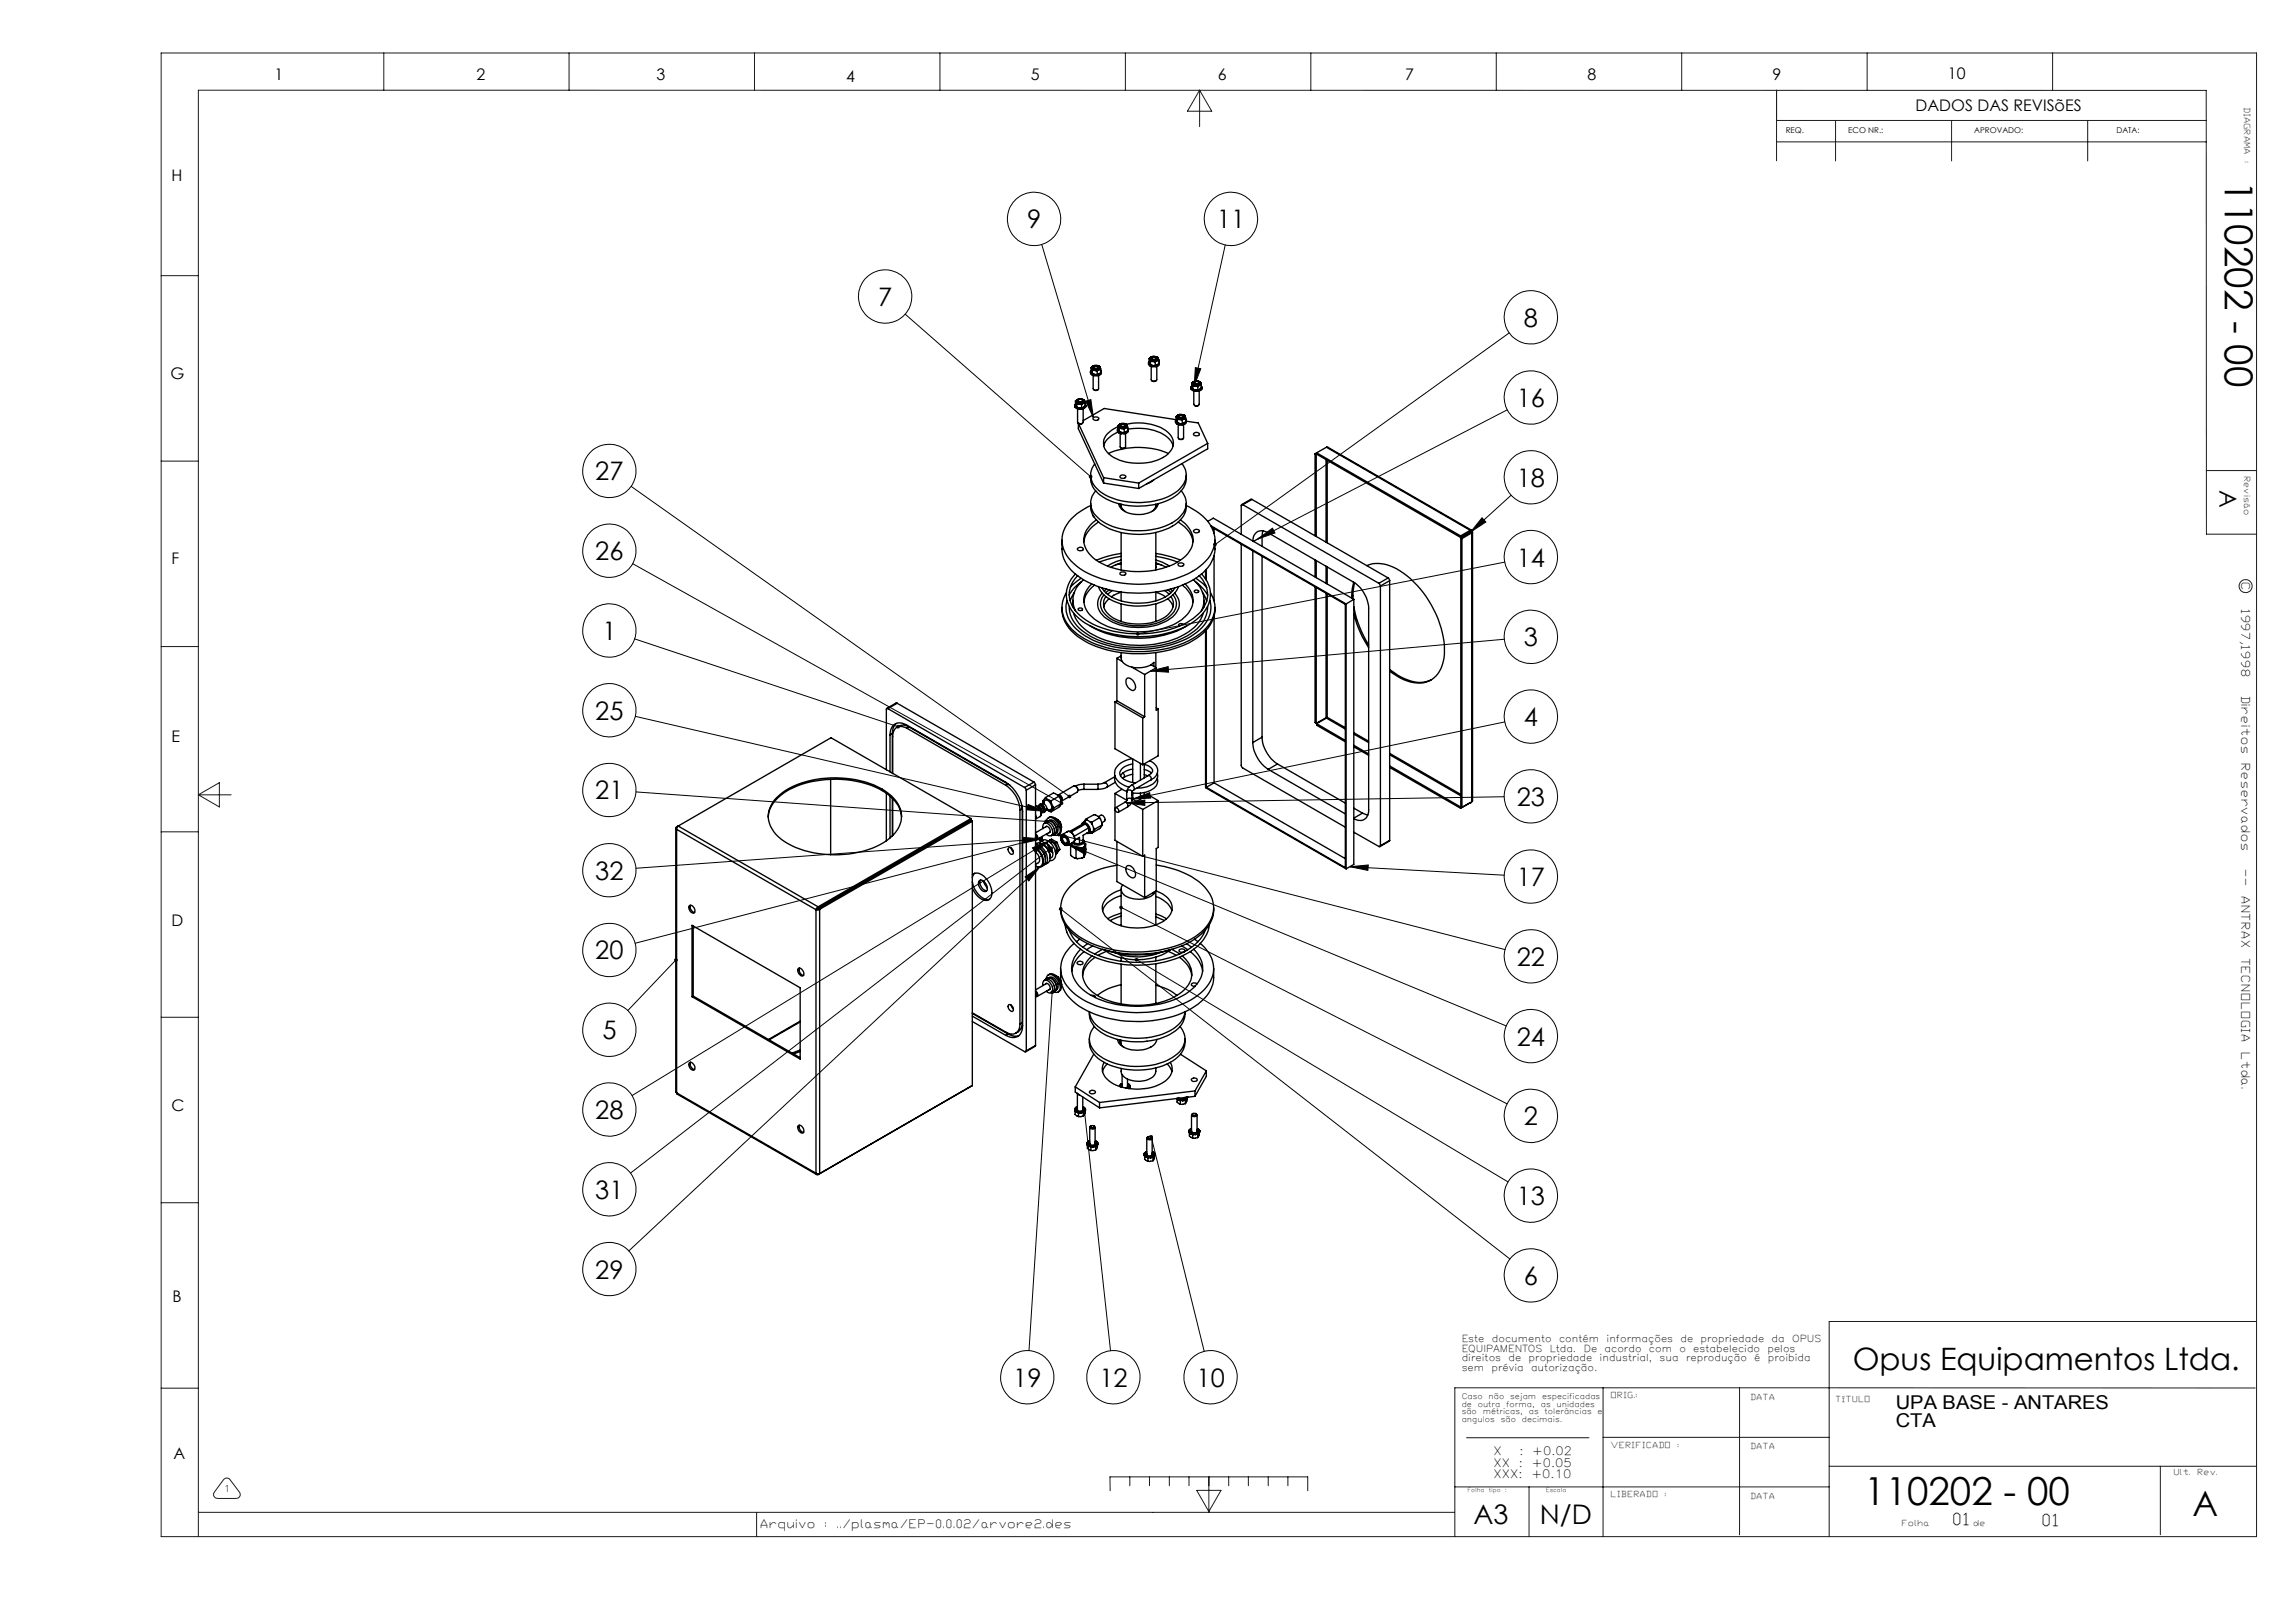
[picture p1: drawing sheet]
<svg xmlns="http://www.w3.org/2000/svg" width="420mm" height="297mm" viewBox="0 0 420 297" stroke-linecap="round" stroke-linejoin="round" font-family="sans-serif">
<defs><g id="words">
<g font-size="7.1">
<text x="407.2" y="33.2" transform="rotate(90 407.2 33.2)">110202 - 00</text>
<text x="341.2" y="275.3">110202 - 00</text>
</g>
<text font-size="6.3" x="401.3" y="277.4">A</text>
<text font-size="5.6" x="339.1" y="250.7">Opus Equipamentos Ltda.</text>
<g font-size="4.9">
<text x="269.7" y="278.9">A3</text>
<text x="281.8" y="278.9">N/D</text>
</g>
<g font-size="4.7">
<text x="188" y="41.8">9</text>
<text x="222.7" y="41.8">11</text>
<text x="160.7" y="56">7</text>
<text x="278.9" y="59.8">8</text>
<text x="277.6" y="74.5">16</text>
<text x="108.9" y="87.9">27</text>
<text x="277.6" y="89.1">18</text>
<text x="108.9" y="102.5">26</text>
<text x="277.6" y="103.7">14</text>
<text x="110.2" y="117.1">1</text>
<text x="278.9" y="118.3">3</text>
<text x="108.9" y="131.7">25</text>
<text x="278.9" y="132.9">4</text>
<text x="108.9" y="146.3">21</text>
<text x="277.6" y="147.5">23</text>
<text x="108.9" y="161">32</text>
<text x="277.6" y="162.1">17</text>
<text x="108.9" y="175.6">20</text>
<text x="277.6" y="176.7">22</text>
<text x="110.2" y="190.2">5</text>
<text x="277.6" y="191.3">24</text>
<text x="108.9" y="204.8">28</text>
<text x="278.9" y="205.9">2</text>
<text x="108.9" y="219.4">31</text>
<text x="277.6" y="220.5">13</text>
<text x="108.9" y="234">29</text>
<text x="278.9" y="235.1">6</text>
<text x="185.4" y="253.8">19</text>
<text x="201.2" y="253.8">12</text>
<text x="219" y="253.8">10</text>
</g>
<text font-size="4.4" x="406.2" y="89.7" transform="rotate(90 406.2 89.7)">A</text>
<g font-size="3.5">
<text x="346.9" y="257.8">UPA BASE - ANTARES</text>
<text x="346.9" y="261.1">CTA</text>
</g>
<g font-size="3">
<text x="357.6" y="279.1">01</text>
<text x="373.9" y="279.2">01</text>
</g>
<g font-size="2.9">
<text x="50.3" y="14.7">1</text>
<text x="87.2" y="14.6">2</text>
<text x="120.2" y="14.6">3</text>
<text x="154.8" y="15">4</text>
<text x="188.7" y="14.6">5</text>
<text x="222.9" y="14.6">6</text>
<text x="257.1" y="14.6">7</text>
<text x="290.5" y="14.6">8</text>
<text x="324.4" y="14.6">9</text>
<text x="356.5" y="14.4">10</text>
<text x="350.6" y="20.3">DADOS DAS REVISõES</text>
<text x="31.4" y="33.1">H</text>
<text x="31.2" y="69.4">G</text>
<text x="31.4" y="103.3">F</text>
<text x="31.4" y="135.8">E</text>
<text x="31.4" y="169.4">D</text>
<text x="31.4" y="203.4">C</text>
<text x="31.6" y="238.2">B</text>
<text x="31.7" y="267">A</text>
</g>
<g font-size="2.1">
<text x="410.2" y="106.7" transform="rotate(90 410.2 106.7)">C</text>
<text x="410.2" y="111.6" transform="rotate(90 410.2 111.6)">1997,1998</text>
<text x="410.2" y="127.5" transform="rotate(90 410.2 127.5)">Direitos</text>
<text x="410.2" y="139.9" transform="rotate(90 410.2 139.9)">Reservados</text>
<text x="410.2" y="159.3" transform="rotate(90 410.2 159.3)">--</text>
<text x="410.2" y="164.1" transform="rotate(90 410.2 164.1)">ANTRAX</text>
<text x="410.2" y="175.4" transform="rotate(90 410.2 175.4)">TECNOLOGIA</text>
<text x="410.2" y="192.7" transform="rotate(90 410.2 192.7)">Ltda.</text>
<text x="273.3" y="266.3">X</text>
<text x="273.3" y="268.4">XX</text>
<text x="278" y="268.4">:</text>
<text x="278.1" y="266.3">:</text>
<text x="280.3" y="268.4">+0.05</text>
<text x="280.4" y="266.3">+0.02</text>
<text x="273.3" y="270.5">XXX:</text>
<text x="280.3" y="270.5">+0.10</text>
<text x="139.3" y="279.7">Arquivo</text>
<text x="151.2" y="279.7">:</text>
<text x="153.3" y="279.7">../plasma/EP-0.0.02/arvore2.des</text>
</g>
<g font-size="1.8">
<text x="267.5" y="245.6">Este</text>
<text x="273" y="245.6">documento</text>
<text x="285.3" y="245.6">contém</text>
<text x="294" y="245.6">informações</text>
<text x="307.5" y="245.6">de</text>
<text x="311.2" y="245.6">propriedade</text>
<text x="324.2" y="245.6">da</text>
<text x="328" y="245.6">OPUS</text>
<text x="267.5" y="247.3">EQUIPAMENTOS</text>
<text x="267.5" y="249.1">direitos</text>
<text x="267.5" y="250.8">sem</text>
<text x="273" y="250.8">prévia</text>
<text x="276.1" y="249.1">de</text>
<text x="279.7" y="249.1">propriedade</text>
<text x="280.2" y="250.8">autorização.</text>
<text x="283.6" y="247.3">Ltda.</text>
<text x="289.8" y="247.3">De</text>
<text x="292.7" y="249.1">industrial,</text>
<text x="293.6" y="247.3">acordo</text>
<text x="301.8" y="247.3">com</text>
<text x="303.7" y="249.1">sua</text>
<text x="307.4" y="247.3">o</text>
<text x="308.5" y="249.1">reprodução</text>
<text x="309.9" y="247.3">estabelecido</text>
<text x="321" y="249.1">é</text>
<text x="323.5" y="247.3">pelos</text>
<text x="323.5" y="249.1">proibida</text>
</g>
<text font-size="1.7" x="40.9" y="273">1</text>
<g font-size="1.5">
<text x="410.7" y="19.7" transform="rotate(90 410.7 19.7)">DIAGRAMA</text>
<text x="326.8" y="24.4">REQ.</text>
<text x="338.3" y="24.4">ECO NR.:</text>
<text x="361.3" y="24.4">APROVADO:</text>
<text x="387.3" y="24.4">DATA:</text>
<text x="410.7" y="29.6" transform="rotate(90 410.7 29.6)">:</text>
<text x="410.7" y="87.3" transform="rotate(90 410.7 87.3)">Revisão</text>
<text x="294.9" y="255.8">ORIG.:</text>
<text x="320.4" y="256.1">DATA</text>
<text x="336" y="256.6">TÍTULO</text>
<text x="294.9" y="265">VERIFICADO</text>
<text x="307.1" y="265">:</text>
<text x="320.4" y="265.2">DATA</text>
<text x="397.9" y="270">Ult.</text>
<text x="402.3" y="270">Rev.</text>
<text x="294.9" y="274">LIBERADO</text>
<text x="304.8" y="274">:</text>
<text x="320.4" y="274.2">DATA</text>
<text x="348.2" y="279.2">Folha</text>
<text x="361.3" y="279.2">de</text>
</g>
<g font-size="1.4">
<text x="267.5" y="256">Caso</text>
<text x="267.5" y="257.4">de</text>
<text x="270.4" y="257.4">outra</text>
<text x="272.4" y="256">não</text>
<text x="275.7" y="257.4">forma,</text>
<text x="276.4" y="256">sejam</text>
<text x="282" y="257.4">as</text>
<text x="282.2" y="256">especificadas</text>
<text x="284.9" y="257.4">unidades</text>
<text x="267.5" y="258.8">são</text>
<text x="267.5" y="260.2">angulos</text>
<text x="271.4" y="258.8">métricas,</text>
<text x="274.7" y="260.2">são</text>
<text x="278.5" y="260.2">decimais.</text>
<text x="279.8" y="258.8">as</text>
<text x="282.7" y="258.8">tolerâncias</text>
<text x="292.4" y="258.8">e</text>
</g>
<g font-size="1">
<text x="268.6" y="273.1">Folha</text>
<text x="272.5" y="273.1">tipo</text>
<text x="275.4" y="273.1">:</text>
<text x="282.9" y="273.1">Escala</text>
</g>
</g></defs>
<g fill="none" stroke="#000" stroke-width=".18">
<path d="M165.7 57.5l33.9 29.7M190.6 44.7l9.5 31.7M224.2 44.8l-5.7 25.8M198.7 73.4l.9-.3 .5 3.3zM218.8 67.3l.9 .2-1.2 3.1zM275.8 75l-45.6 23.6M276.2 60.9l-53.8 38.8M115.5 89l80.2 56.8M230.2 98.6l2.7-1.9 .4 .8zM271.2 94.8l.7 .7-2.8 1.9zM276.5 90.6l-7.4 6.8M115.8 103.1l78.5 43.9"/>
<path d="M116.1 116.9l48.3 16.1M275.3 117l-64.8 5.8M275.4 102.9l-67.2 13.1M116.3 131.1l74.9 17.3M210.5 122.8l3.3-.8 .1 1zM275.4 132.1l-68.1 14.1M116.4 144.9l75.1 5.4M187.3 153.2l3.3 .3-3.2 .8zM188.1 147.2l3.1 1.2-3.3-.2zM188.9 155.1l3.2-1.3-2.6 2.2zM189.5 153.6l-73.3 19M190.4 158.6l-75.3 70.3"/>
<path d="M190.6 153.5l-74.2 5.4M192.1 153.8l-76.4 46.7M192.4 155.2l-77 59.5M193.7 152.7l81.7 21.1M195.6 154.5l3.2 .9-.4 .9zM195.6 154.5l80.1 33.2M206.2 146.9l3.3-.5v1zM207.3 146.2l3.1-1.1 .2 .9zM247.1 158.6l3.3-.3-.1 1zM247.1 158.6l28.2 1.6M275.3 145.8l-69.1 1.1M123.7 175.7l-8.8 9.2"/>
<path d="M187.6 160.5l2.8-1.9-2.1 2.6zM194.1 166.3l82.2 64.1M205.2 166l70.6 36M208 175.6l68 40.7M192.5 181.6l-4.2 65.6M198.4 203.1l4.8 44.1M210.7 208l9.7 39.3"/>
<circle cx="162" cy="54.3" r="4.9"/>
<circle cx="189.2" cy="40.1" r="4.9"/>
<circle cx="225.3" cy="40.1" r="4.9"/>
<circle cx="280.1" cy="58.1" r="4.9"/>
<circle cx="280.1" cy="72.7" r="4.9"/>
<circle cx="111.5" cy="86.2" r="4.9"/>
<circle cx="280.1" cy="87.3" r="4.9"/>
<circle cx="111.5" cy="100.8" r="4.9"/>
<circle cx="111.5" cy="115.4" r="4.9"/>
<circle cx="280.2" cy="116.5" r="4.9"/>
<circle cx="280.2" cy="101.9" r="4.9"/>
<circle cx="111.5" cy="130" r="4.9"/>
<circle cx="280.2" cy="131.1" r="4.9"/>
<circle cx="111.5" cy="144.6" r="4.9"/>
<circle cx="111.5" cy="159.2" r="4.9"/>
<circle cx="280.1" cy="145.7" r="4.9"/>
<circle cx="111.5" cy="173.8" r="4.9"/>
<circle cx="280.1" cy="160.4" r="4.9"/>
<circle cx="280.1" cy="175" r="4.9"/>
<circle cx="111.5" cy="188.4" r="4.9"/>
<circle cx="280.2" cy="189.6" r="4.9"/>
<circle cx="111.5" cy="203.1" r="4.9"/>
<circle cx="111.5" cy="217.6" r="4.9"/>
<circle cx="280.2" cy="204.2" r="4.9"/>
<circle cx="280.2" cy="218.8" r="4.9"/>
<circle cx="111.5" cy="232.2" r="4.9"/>
<circle cx="280.1" cy="233.4" r="4.9"/>
<circle cx="188" cy="252" r="4.9"/>
<circle cx="203.8" cy="252" r="4.9"/>
<circle cx="221.6" cy="252" r="4.9"/>
</g>
<g fill="none" stroke="#191924" stroke-width=".18">
<path d="M29.5 9.7h383.5v271.5h-383.5zM70.2 9.7v6.8M104.1 9.7v6.8M138.1 9.7v6.8M172 9.7v6.8M206 9.7v6.8M219.5 16.5v6.7M219.5 16.5l2.3 3.9h-4.5zM239.9 9.7v6.8M273.8 9.7v6.8M307.8 9.7v6.8M325.1 16.5v12.9"/>
<path d="M341.7 9.7v6.8M375.6 9.7v6.8M325.1 22h78.7M325.1 26h78.7M335.9 22v7.5M357.2 22v7.5M382.1 22v7.5M29.5 50.4h6.8M29.5 84.4h6.8M403.8 86.1h9.2M413 97.8h-9.2v-81.3h-367.5v264.6M29.5 118.3h6.8"/>
<path d="M29.5 152.2h6.8M36.3 145.4h6M36.3 145.4l3.8-2.2v4.5zM29.5 186.2h6.8M29.5 220.1h6.8M29.5 254h6.8M293.4 254v27.2M318.3 254v26.9M412.7 254h-146.5v27.2M413 241.8h-78.2v39.3M36.3 276.8h229.9M40.9 270.8a.74 .74 0 0 1 1.2 0l1.7 2.2a.72 .72 0 0 1 .1 .8 .72 .72 0 0 1-.6 .4h-3.5a.73 .73 0 0 1-.6-1.2z"/>
<path d="M138.5 276.8v4.4M203.2 272.8l-.1-2.5h36.2v2.5M206.8 270.3v1.6M210.4 270.3v1.6M214 270.3v1.6M217.6 270.3v1.6M219 272.7h4.4l-2.2 3.9zM221.2 270.3v6.4M224.9 270.3v1.6M228.5 270.3v1.6M232.1 270.3v1.6M235.7 270.3v1.6"/>
<path d="M266.2 272.1h68.6M268.4 263.1h22.4M279.8 272.1v9M293.4 263h41.4M334.8 268.3h78.2M395.4 268.3v12.5"/>
<circle cx="411" cy="107.2" r="1.19"/>
</g>
<path d="M199.4 87a.35 .35 0 0 0 0 .5 .35 .35 0 0 0 .4 0l-.2-.3 .2 .3a.35 .35 0 0 0 0-.5 .35 .35 0 0 0-.4 0zM198.7 73.4l.9-.3 .5 3.3zM218.8 67.3l.9 .2-1.2 3.1zM222.1 99.4v.4l.3-.1-.3 .1a.34 .34 0 0 0 .5 .1 .34 .34 0 0 0 0-.5 .34 .34 0 0 0-.5 0zM230.2 98.6l2.7-1.9 .4 .8zM271.2 94.8l.7 .7-2.8 1.9zM208 115.7l-.1 .4 .3-.1-.3 .1a.34 .34 0 0 0 .4 .2 .34 .34 0 0 0 .2-.5 .34 .34 0 0 0-.5-.1zM210.5 122.8l3.3-.8 .1 1zM207.3 146.2l3.1-1.1 .2 .9zM206.2 146.9l3.3-.5v1zM247.1 158.6l3.3-.3-.1 1zM193.5 152.5l-.1 .1 .3 .1-.3-.1a.34 .34 0 0 0 .4 .5 .34 .34 0 0 0 .3-.5 .34 .34 0 0 0-.6-.1zM195.6 154.5l3.2 .9-.4 .9zM204.9 165.8l.3 .2-.3-.1a.35 .35 0 0 0 .3 .5 .35 .35 0 0 0 .3-.6 .35 .35 0 0 0-.6 0zM207.7 175.4a.34 .34 0 0 0 .1 .6 .34 .34 0 0 0 .5-.4 .34 .34 0 0 0-.5-.3l-.1 .1 .3 .2zM193.9 166.1a.34 .34 0 0 0 .2 .6 .34 .34 0 0 0 .4-.5 .34 .34 0 0 0-.6-.2v.1l.2 .2zM210.4 207.8a.34 .34 0 0 0 .1 .5 .34 .34 0 0 0 .5-.2 .34 .34 0 0 0-.4-.4l.1 .3-.1-.3zM198.2 202.8a.34 .34 0 0 0 0 .6 .34 .34 0 0 0 .5-.2 .34 .34 0 0 0-.3-.5v.4v-.4zM192.3 181.4a.34 .34 0 0 0 .1 .5 .34 .34 0 0 0 .5-.3 .34 .34 0 0 0-.3-.4l-.1 .4 .1-.4zM187.6 160.5l2.8-1.9-2.1 2.6zM192.1 155a.33 .33 0 0 0 0 .5 .33 .33 0 0 0 .5 0 .33 .33 0 0 0 0-.5l-.2 .2 .2-.2-.3-.1zM188.9 155.1l3.2-1.3-2.6 2.2zM123.5 175.4a.35 .35 0 0 0 0 .5 .35 .35 0 0 0 .5 0 .35 .35 0 0 0-.1-.5l-.2 .3 .2-.3-.2-.1zM189.3 153.3a.33 .33 0 0 0 .1 .6 .33 .33 0 0 0 .4-.4l-.3 .1 .3-.1a.32 .32 0 0 0-.5-.2zM187.3 153.2l3.3 .3-3.2 .8zM191.2 150a.35 .35 0 0 0 .1 .6 .35 .35 0 0 0 .5-.2l-.3-.1 .3 .1a.35 .35 0 0 0-.2-.4 .35 .35 0 0 0-.4 0zM188.1 147.2l3.1 1.2-3.3-.2zM164.1 132.7a.35 .35 0 0 0 .1 .6 .35 .35 0 0 0 .5-.2l-.3-.1 .3 .1a.35 .35 0 0 0-.2-.4 .35 .35 0 0 0-.4 0zM194.1 146.7a.34 .34 0 0 0-.1 .6 .34 .34 0 0 0 .6-.2l-.3-.1 .3 .1a.33 .33 0 0 0-.1-.4 .33 .33 0 0 0-.4 0zM195.5 145.5a.34 .34 0 0 0 0 .5 .34 .34 0 0 0 .5-.1l-.3-.1 .3 .1a.34 .34 0 0 0-.1-.4 .34 .34 0 0 0-.4 0z" fill="#000"/>
<g fill="none" stroke="#000" stroke-width=".25">
<path d="M196.7 74.3l.1 .1M196.7 74.3l.1 .2M196.7 74.2h.1M196.7 74.2l.2 .1M196.8 74.4v.1M196.8 74l-.1 .2M196.8 73.4l.2 .2M196.8 74l.3 .5M196.8 73.4v.6M196.9 74.3h-.2M197 74.6l.1 .1M197 74.6l.1 .2"/>
<path d="M197 73.6l.1 .2 .4 .1M197 73.6l.1 .3M197 74.4h-.2M197 74.5h-.2M197.1 74.5l.8 .2M197.1 74.5l-.1 .1M197.1 73.9h.4M197.1 73.9v.6M197.1 74.7v.1M197.1 73.1l-.2 .3 .1 .2M197.1 73.1l-.3 .3M197.2 73.3a.52 .52 0 0 0 .5 .5 .52 .52 0 0 0 .5-.5"/>
<path d="M197.2 74.7v2.6l.3 .2h.6M197.2 74.6h.2l-.1 .2M197.2 74.7h.2M197.2 73.2a.55 .55 0 0 1 .6-.2 .55 .55 0 0 1 .4 .4 .52 .52 0 0 1-.6 .3 .52 .52 0 0 1-.4-.5zM197.2 74.6l-.1 .1M197.2 74.6v.1M197.2 74.7l-.1 .1M197.3 74.8h.3M197.3 74.8l.3 .1M197.3 77.5l.4 .1 .4-.1M197.3 77.5h.1M197.3 77.5v1l4.7 9.9"/>
<path d="M197.3 77.5l4.7 9.9M197.4 73.1h.3l.4 .1a.37 .37 0 0 1-.4 .4 .37 .37 0 0 1-.4-.4zM197.5 73.9l.4 .1M197.6 74.8v.1M197.6 74.7v.1M197.6 74.8h.2M197.8 74.7l-.2 .1M197.8 74.7l.1 .1M197.8 74.7v.1M197.8 74.8l.1 .1M197.9 74.8v.1M197.9 73l-.8 .1"/>
<path d="M197.9 73l.4 .1 .2 .2M197.9 73l.5 .2 .1 .1M197.9 74v.7M198 74.6l.1 .2M198.1 74.8h-.2M198.1 74.8l-.2 .1M198.2 74.7h-.2M198.2 74.7v-.1l.1 .1M198.2 74.7l.1 .1M198.2 74.7v2.6l-.1 .2M198.3 73.8l-.8 .1M198.3 73.8l-.4 .2"/>
<path d="M198.3 74.7v.1M198.3 74.5l.2 .1M198.4 74.5h.2M198.5 74.6l-.2 .1M198.5 74.6l-.2 .2M198.5 73.3v.2l-.2 .3M198.5 74.4h.1M198.5 73.3l.1 .4M198.6 74l.1 .2M198.6 73.7l-.3 .1M198.6 74.3l-.7 .4M198.6 74.3h.1"/>
<path d="M198.6 74.2h.1M198.6 73.7v.6M198.6 74.4v.1M198.7 74.3l-.1 .1M198.7 74.3l-.1 .2M198.7 74.2l-.1 .1M199.6 68.2v.1M199.6 68.2v.2M199.6 68h.1M199.6 68l.1 .1M199.6 68.3v.1M199.6 68.3h.2"/>
<path d="M199.7 67.9l-.1 .1M199.7 67.3l.1 .1M199.7 67.9l.2 .5M199.7 67.3v.6M199.8 68.5h.1M199.8 68.5l.1 .1M199.8 67.4l.5 .4M199.8 67.4l.1 .4M199.8 68.2h-.2M199.8 68.4h-.2M199.9 68.4l-.1 .1M199.9 68.4l.9 .2"/>
<path d="M199.9 67.8v.6M199.9 68.5v.1M199.9 67.8h.4M200 67l-.2 .2v.2M200 67l-.3 .3M200.1 67.2a.5 .5 0 0 0 .5 .4 .5 .5 0 0 0 .4-.4M200.1 68.5v2.8l.5 .1 .3-.1M200.1 68.5h.2l-.1 .1M200.1 68.5l.1 .1M200.1 67.1a.51 .51 0 0 1 .5-.2 .51 .51 0 0 1 .4 .4 .5 .5 0 0 1-.5 .2 .5 .5 0 0 1-.4-.4zM200.1 76.4a.55 .55 0 0 1 .6-.1 .55 .55 0 0 1 .3 .4 .59 .59 0 0 1-1-.2zM200.1 68.5h-.2"/>
<path d="M200.1 68.5h.1M200.1 68.5l-.2 .1M200.2 67.1a.42 .42 0 0 1 .4-.2 .42 .42 0 0 1 .3 .4 .46 .46 0 0 1-.7-.2zM200.2 68.6l.2 .1M200.2 68.6l.2 .2M200.2 71.3l.4 .2 .3-.2M200.3 67.8l.5 .1M200.4 68.7v.1M200.4 68.6h.3M200.4 68.6v.1M200.4 68.6v.2M200.7 68.5l-.3 .1"/>
<path d="M200.7 68.5v.1M200.7 68.5v.2M200.7 68.6v.2M200.7 68.7v.1M200.8 66.9l-.8 .1M200.8 66.9l.5 .3M200.8 66.9l.4 .1 .1 .2M200.8 67.9v.7M200.8 68.5l.1 .1M200.9 68.6h.3M200.9 68.6l-.2 .1M200.9 68.6l-.2 .2"/>
<path d="M201.1 67.7l-.8 .1M201.1 67.7l-.3 .2M201.2 68.4l.1 .1M201.2 68.5h-.2v2.6l-.1 .2M201.2 68.5v.1M201.2 68.4h.3M201.3 68.5h-.1M201.3 68.5l-.1 .1M201.3 67.2l.1 .2-.3 .3M201.3 68.3h.2M201.3 67.2l.1 .3M201.4 67.9l.1 .1"/>
<path d="M201.4 67.5l-.3 .2M201.4 68.2l-.6 .4M201.4 68.2h.1M201.4 68h.1M201.4 67.5v.7M201.5 68.3v.1M201.5 68.2v.1M201.5 68.2v.2M201.5 68l-.1 .1M204.5 78.8v.1M204.5 78.8v.2M204.5 78.8h.2"/>
<path d="M204.5 78.6l.1 .1M204.5 78.6l.2 .1M204.5 79h.3a4.4 4.4 0 0 0-2.8 2.6M204.5 78.9h.3M204.5 78.9v.1M204.6 78.5l-.1 .1M204.6 77.9l.1 .2M204.6 78.5l.2 .6M204.6 77.9v.6M204.7 79.1l.2 .1M204.7 79.1l.2 .2M204.7 78.1l.6 .3"/>
<path d="M204.7 78.1l.1 .3M204.8 79.1l.9 .1M204.8 79l-.1 .1M204.8 78.4h.5M204.8 78.4v.7M204.9 79.2v.1M204.9 77.6l-.2 .3v.2M204.9 77.6l-.3 .3M205 77.9a.51 .51 0 0 0 .5 .3 .51 .51 0 0 0 .5-.3M205 79.1h.2l-.1 .2M205 77.7a.52 .52 0 0 1 .6-.2 .52 .52 0 0 1 .4 .5 .52 .52 0 0 1-.6 .1 .52 .52 0 0 1-.4-.4zM205 79.1v2.7l.3 .2 .5-.1"/>
<path d="M205 79.1l-.1 .1M205.1 77.7a.43 .43 0 0 1 .5-.2 .43 .43 0 0 1 .3 .4 .43 .43 0 0 1-.5 .2 .43 .43 0 0 1-.3-.4zM205.1 79.3h.2M205.1 79.3l.2 .1M205.2 79.2l-.3 .1M205.3 78.4l.4 .1M205.3 79.3v.1M205.4 79.2h.2M205.4 79.2l-.1 .1M205.4 79.2l-.1 .2M205.6 79.2h-.2M205.6 79.2l.1 .1"/>
<path d="M205.6 79.2h.1M205.6 79.2l.1 .2M205.7 79.3v.1M205.7 77.5l-.8 .1M205.7 77.5l.6 .4M205.7 77.5l.4 .1M205.7 78.5v.7M205.8 79.1v.2M205.8 79.2l.3 .1M205.8 79.3h-.1M205.8 79.3l-.1 .1M206.1 78.3l-.8 .1"/>
<path d="M206.1 78.3l-.4 .2M206.1 79l.2 .1M206.1 77.6l.2 .3M206.1 79.2l-.1-.1v2.7l-.2 .1M206.1 77.6a8.8 8.8 0 0 1 7.9 1.8 2.43 2.43 0 0 1-.3 3.7 9.5 9.5 0 0 1-10.7 0 2.56 2.56 0 0 1 .4-4.3l1.2-.7M206.1 79.2v.1M206.2 79h.2M206.3 79.1l-.2 .1M206.3 79.1l-.2 .2M206.3 77.9v.2l-.2 .2M206.3 78.9h.1M206.3 77.9l.1 .3"/>
<path d="M206.4 78.5l.1 .1M206.4 78.2l-.3 .1M206.4 78.8l-.7 .4M206.4 78.8h.1M206.4 78.6h.1M206.4 78.2v.6M206.4 78.9v.1M206.4 78.6a8.7 8.7 0 0 1 7.6 1.8l.7 1.2M206.5 78.8l-.1 .1M206.5 78.8l-.1 .2M206.5 78.6l-.1 .1M210.2 66.6l.1 .1"/>
<path d="M210.2 66.4h.1M210.2 66.4l.2 .1M210.3 66.2l-.1 .2M210.3 66.2h.1M210.3 66.7h.1M210.3 65.6l.1 .2M210.3 66.2l.2 .6M210.3 65.6v.6M210.4 66.8l.1 .1M210.4 66.8l.1 .2M210.4 65.8l.6 .3M210.4 65.8l.1 .3"/>
<path d="M210.4 66.5l-.2 .1M210.4 66.6l-.1 .1M210.5 66.7h-.2M210.5 66.8l.9 .1M210.5 66.8h-.1M210.5 66.1v.7M210.5 66.9v.1M210.5 66.1h.5M210.6 65.4l-.2 .2v.2M210.6 65.4l-.3 .2M210.7 65.6a.53 .53 0 0 0 .5 .4 .53 .53 0 0 0 .5-.4M210.7 66.9v2.6l.1 .2h.7"/>
<path d="M210.7 66.8l.2 .1-.1 .1M210.7 66.9l.2 .1M210.7 65.5a.49 .49 0 0 1 .6-.3 .49 .49 0 0 1 .3 .5 .52 .52 0 0 1-.5 .2 .52 .52 0 0 1-.4-.4zM210.7 66.8l-.2 .1M210.7 66.8v.1M210.7 66.9l-.2 .1M210.8 67h.2M210.8 67v.1h.2M210.8 65.4a.4 .4 0 0 1 .5-.1 .4 .4 0 0 1 .3 .3 .4 .4 0 0 1-.5 .2 .4 .4 0 0 1-.3-.4zM210.8 69.7l.3 .1 .4-.1M211 66.1l.4 .1M211 67v.1"/>
<path d="M211.1 66.9l-.1 .1M211.1 67h.2M211.1 67l-.1 .1M211.3 66.9l-.2 .1M211.3 66.9v.1M211.3 67v.1M211.4 65.3l-.8 .1M211.4 65.3l.5 .3M211.4 65.3l.4 .1 .1 .2M211.4 65.3l-.4-.1-.4 .2M211.4 66.2v.7M211.5 66.9v.1"/>
<path d="M211.5 67h-.2M211.5 67l-.2 .1M211.7 66.9l-.2 .1M211.7 66.9h.1M211.7 66.9l.1 .1M211.7 66.9v2.6l-.2 .2M211.7 66l-.7 .1M211.7 66l-.3 .2M211.8 66.7l.1 .1M211.8 66.9v.1M211.9 66.8l-.1 .1M211.9 66.8l-.1 .2"/>
<path d="M211.9 65.6l.1 .2-.3 .2M211.9 66.6l.2 .1M211.9 65.6l.2 .3M212.1 65.9l-.4 .1M212.1 66.5l-.7 .4M212.1 66.5l.1 .1M212.1 66.2h.1M212.1 65.9v.6M212.1 66.2l.1 .2M212.1 66.7l-.3 .1M212.1 66.7h.1M212.2 66.6l-.1 .1"/>
<path d="M212.2 66.4h-.1M212.2 66.4l-.1 .1M215.1 77.2l.1 .1M215.1 77.2l.1 .2M215.1 77h.2M215.1 77l.2 .1M215.2 77.3v.1M215.2 76.9l-.1 .1M215.2 76.2l.1 .2M215.2 76.9l.3 .5M215.2 76.2v.7M215.2 76.8l-13.1-2-3.9 2.2"/>
<path d="M215.3 77.4l.2 .1M215.3 77.4l.2 .2M215.3 76.4l.6 .4M215.3 76.4l.2 .4M215.3 77.1l-.2 .1M215.4 77.3h-.2M215.4 77.3l-.2 .1M215.4 77.4h-.1M215.5 77.4l.9 .1M215.5 76.8v.6M215.5 77.5v.1M215.5 76.8h.4"/>
<path d="M215.5 76l-.2 .2v.2M215.5 76l-.3 .2M215.6 76.2a.5 .5 0 0 0 .5 .4 .5 .5 0 0 0 .5-.4M215.6 77.5v2.6l.3 .3 .6-.1M215.7 77.4l.1 .1v.1M215.7 77.5l.1 .1M215.7 76.1a.49 .49 0 0 1 .5-.2 .49 .49 0 0 1 .4 .4 .52 .52 0 0 1-.6 .2 .52 .52 0 0 1-.3-.4zM215.7 77.4l-.2 .1M215.7 77.4v.1M215.7 77.5l-.2 .1M215.7 76.1a.44 .44 0 0 1 .5-.2 .44 .44 0 0 1 .3 .3 .43 .43 0 0 1-.4 .2 .43 .43 0 0 1-.4-.3zM215.8 77.6l.2 .1"/>
<path d="M215.9 76.8l.5 .1M216 77.5h.2M216 77.5v.1h-.2M216 77.5v.2M216.2 77.6h-.2v.1M216.2 77.5l.1 .1M216.2 77.5v.1M216.2 77.6l.1 .1M216.3 77.6v.1M216.3 75.9l-.8 .1M216.3 75.9l.6 .3M216.3 75.9l.5 .1 .1 .2"/>
<path d="M216.3 75.9l-.4-.1-.4 .2M216.4 76.9v.6M216.4 77.5l.1 .1M216.4 77.6h.3M216.5 77.6h-.2M216.5 77.6l-.2 .1M216.7 76.7l-.8 .1M216.7 76.7l-.3 .2M216.7 77.4h.2M216.7 77.5l-.1-.1v2.7l-.1 .2M216.7 77.5v.1M216.9 77.4l-.2 .1"/>
<path d="M216.9 77.4l-.2 .2M216.9 76.2v.2l-.2 .3M216.9 77.3h.2M216.9 76.2l.1 .3M217 76.9l.1 .1M217 76.5l-.3 .2M217 77.1l-.6 .4M217 77.1l.1 .1M217 77.1h.1M217 76.5v.6M217.1 77.4h-.3M217.1 77.3v.1"/>
<path d="M217.1 77.2v.1M217.1 77.2v.2M217.1 77v.1M217.1 77h-.1M217.1 77.1l2.2 .3 1.7 3.7M218 71v.2M218 70.9h.1M218 70.9l.2 .1M218 71.2h.1M218.1 70.8l-.1 .1M218.1 70.1l.1 .2M218.1 70.8l.2 .5"/>
<path d="M218.1 70.1v.7M218.2 71h-.2M218.2 71.3l.1 .1M218.2 71.3l.1 .2M218.2 70.3l.6 .3M218.2 70.3l.1 .3M218.2 71.1l-.2 .1M218.3 71.2h-.3M218.3 71.3l.9 .1M218.3 71.3h-.1M218.3 70.6h.5M218.3 70.6v.7"/>
<path d="M218.3 71.4v.1M218.4 69.8l-.2 .3v.2M218.4 69.8l-.3 .3M218.5 70.1a.5 .5 0 0 0 .5 .4 .5 .5 0 0 0 .5-.4M218.5 71.4v2.6l.3 .3 .5-.1M218.5 71.3l.2 .1-.1 .1M218.5 71.4h.2M218.5 79.3l.5-.2 .5 .2a.55 .55 0 0 1-.5 .5 .55 .55 0 0 1-.6-.4zM218.5 71.3l-.2 .1M218.5 71.3v.1M218.5 71.4l-.2 .1M218.6 69.9a.46 .46 0 0 1 .8 .2 .42 .42 0 0 1-.5 .2 .42 .42 0 0 1-.3-.4z"/>
<path d="M218.6 71.5h.2M218.6 71.5l.2 .1M218.6 69.8h.5l.3 .2a.47 .47 0 0 1-.4 .3 .47 .47 0 0 1-.5-.3zM218.6 74.2l.2 .1 .5-.1M218.8 70.6l.4 .2M218.8 71.5v.1M218.9 71.4h.2M218.9 71.5h.2M218.9 71.4v.1M218.9 71.4l-.1 .1M218.9 71.5l-.1 .1M219.1 71.4v.1"/>
<path d="M219.1 71.5v.1M219.1 71.5h.2M219.2 69.7l-.8 .1M219.2 69.7l.5 .4M219.2 69.7l.4 .1 .1 .3M219.2 70.8v.6M219.3 71.4v.1M219.3 71.5l-.2 .1M219.4 71.4h-.1M219.4 71.4v-.1l.2 .1M219.4 71.4l.2 .1M219.5 71.4v2.6l-.2 .2"/>
<path d="M219.5 70.5l-.7 .1M219.5 70.5l-.3 .3M219.6 71.2l.1 .1M219.6 71.4v.1M219.7 71.3l-.1 .1M219.7 71.3l-.1 .2M219.7 70.1v.2l-.2 .2M219.7 71.1l.2 .1M219.7 70.1l.2 .3M219.9 70.8l.1 .1M219.9 70.4l-.4 .1M219.9 70.4v.6l-.7 .4"/>
<path d="M219.9 71h.1M219.9 70.9h.1M219.9 71.2l-.3 .1M219.9 71.2h.1M220 71l-.1 .2M220 70.9h-.1M194.3 98.8a6.7 6.7 0 0 0 3.5 7 21.5 21.5 0 0 0 16.4 2 12.6 12.6 0 0 0 7.3-4.5l.5-1.1a6.8 6.8 0 0 0 .4-3.4M199.6 92.5a8.8 8.8 0 0 0-5.1 5.2 5.8 5.8 0 0 0 2.6 6 19.6 19.6 0 0 0 13.2 3.1 17.1 17.1 0 0 0 9.8-3.6 5.4 5.4 0 0 0 0-8.7l-1.2-.9-1.8-1.1M199.6 92.1a4 4 0 0 0 2.3 4 13.4 13.4 0 0 0 13.2-.1 4.1 4.1 0 0 0 2-3.9M199.6 86.9a4 4 0 0 0 2.3 4.1 13.3 13.3 0 0 0 13.2-.2 4 4 0 0 0 2-3.9M200 94.3l.2 .3M200.5 89.8a3.3 3.3 0 0 0 .4 5 11.6 11.6 0 0 0 8.8 2.3 9.2 9.2 0 0 0 6.9-3.3 3.2 3.2 0 0 0-.4-4"/>
<path d="M200.7 95.1a4.3 4.3 0 0 0-2.2 4.8 6.8 6.8 0 0 0 4.6 3.8 15.9 15.9 0 0 0 12.3-.8 4.7 4.7 0 0 0 2.9-4.9l-.7-1.3-.7-.9-.9-.7M201 95.5a5.1 5.1 0 0 0-2.6 3.7M202 87.4l6.4 1M202 87.4v1M202 88.4l6.4 1M202.8 83a13.9 13.9 0 0 1 11 0M204.8 92.2a2.84 2.84 0 0 0 2.8 1.9 4.2 4.2 0 0 0 4.2-1.5l.1-.4M205 87.1a.53 .53 0 0 1 .6-.2 .53 .53 0 0 1 .4 .4 .6 .6 0 0 1-1-.1zM205.1 81.9l.4 .2 .3-.2M205.1 92.3l.1 .6 .8 .7M205.2 92.3v.3M205.2 97.4v6.9"/>
<path d="M205.2 92.5l-.1 .1M208.4 88.4v1M211.2 87.8l-1.3 .7M211.5 92.6v-.3l-.2 .7-.6 .6M211.5 92.5v.1M211.5 97.4v6.9M215.6 95.5a5.4 5.4 0 0 1 2.7 3.7M215.8 80.3l.2 .1 .5-.1M216.3 84.8a3.2 3.2 0 0 1-.4 4.6 11.1 11.1 0 0 1-8.5 2.5 9.4 9.4 0 0 1-7.2-3.1 3.2 3.2 0 0 1 .1-3.9M218.5 97l.5-.1 .5 .2a.55 .55 0 0 1-.5 .4 .55 .55 0 0 1-.6-.4zM221 95.4l1-.6 25.8 14.9M221 81.1l-12.6 7.3"/>
<path d="M221 81.1v1l-12.6 7.3M221.6 96.2l24.7 14.3M221.7 96.4l24.5 14.2v48.2l-25.4-14.7M222.2 96.7v.9M227.2 99.6v40.7l.2 .2 18.8 10.9M227.4 92.4l-.2 .1v5.3M227.4 92.4l24.9 14.3M229.1 91.4h-.2l-1.7 1M229.1 91.4l-1.7 1M229.1 91.4l24.9 14.4M229.3 99a1.71 1.71 0 0 1 .9-1.7 1.71 1.71 0 0 1 1.9 .2l15.5 9a6.1 6.1 0 0 1 2.9 4.9v36.7a1.71 1.71 0 0 1-.8 1.8 1.71 1.71 0 0 1-1.9-.1M231 98.2v1.8"/>
<path d="M231 98.2l-1.6 .9M231.1 97.2l-.1 1M240.7 83v15M240.7 83l.2 .1M240.9 83.1v15.1M240.9 82.9l26.4 15.2M240.9 83.1l26.4 15.3M240.9 82.9v.2M240.9 82.9l-.2 .1M240.9 83.1h.1M242.7 84.1v15.1M242.7 81.8h.3l26.3 15.2"/>
<path d="M242.7 81.8l26.4 15.2M242.7 81.8l-1.8 1.1M242.9 84.2v15.1M267.3 98.1v.3M267.3 98.4v49.2M267.3 98.4l.2 .2M267.5 98.6v49.1M269.1 97h.2v.2M269.1 97.3h.1M269.1 97l-1.8 1.1M269.1 97v.3M269.1 97.3l-1.8 1.1"/>
<path d="M269.1 97.3v.1M269.1 97.4l.2 .1M269.1 97.4l-1.8 1M269.3 97.2l.2 .2-.2 .1M269.3 97.5v49.2M269.3 97.5l-1.8 1.1M269.3 97.2l-.2 .1M269.5 97.4v49.1l-.2 .2M194.3 111.2a6.3 6.3 0 0 0 3.5 5.6 21.2 21.2 0 0 0 15.4 2.3 13.2 13.2 0 0 0 8.3-4.7l.7-1.7 .2-1.5M195.2 108.5a5.1 5.1 0 0 0 .8 6.5 16.9 16.9 0 0 0 11.3 4.2 18.8 18.8 0 0 0 12.8-3.7 5.4 5.4 0 0 0 1.4-7M195.3 109.9a5.5 5.5 0 0 0 2.7 6.1 19.1 19.1 0 0 0 13 2.7 15.2 15.2 0 0 0 9-3.9 4.8 4.8 0 0 0 1.4-4.9M195.7 111a5.8 5.8 0 0 0 3.1 4.9 18.5 18.5 0 0 0 12.8 2.3 13 13 0 0 0 8.4-4.1l.8-1.6 .2-1.5"/>
<path d="M196.4 109.9v1.2M196.5 112.1a7.4 7.4 0 0 0 4.4 4.5 18.8 18.8 0 0 0 15.9-.5 6.5 6.5 0 0 0 3.4-3.9M196.6 108.4l-.7 1.6M196.8 105a5.2 5.2 0 0 0 .6 8.2 18.4 18.4 0 0 0 12.7 3.2 16.6 16.6 0 0 0 9.1-3.2 5.3 5.3 0 0 0 .7-8.2M197.2 100.4a.58 .58 0 0 1 .6-.3 .58 .58 0 0 1 .4 .5 .62 .62 0 0 1-1-.2zM197.2 105.3a4.7 4.7 0 0 0 .5 7.4 17.1 17.1 0 0 0 11.4 3.3 17.5 17.5 0 0 0 9.2-2.8 5.2 5.2 0 0 0 2.5-5.7l-.7-1.5-.6-.7M197.3 111.4a.42 .42 0 0 1 .5-.2 .42 .42 0 0 1 .3 .4 .43 .43 0 0 1-.5 .1 .43 .43 0 0 1-.3-.3zM197.8 105.8l-1.9 1.7M197.9 106.4l-.2 .2a6.6 6.6 0 0 0-2 2.3M198.3 106.1a4.7 4.7 0 0 0-1.5 5.7M199.5 114.5a18.5 18.5 0 0 0 17.7 0M199.8 106.9a3.8 3.8 0 0 0 0 6 13.7 13.7 0 0 0 10.9 2.6 10.3 10.3 0 0 0 6.8-3.4 3.8 3.8 0 0 0-.6-5.2"/>
<path d="M200.3 107.1a4.6 4.6 0 0 0-1.9 3.1M201 107.3a5.4 5.4 0 0 0 4.1 3.2 11.2 11.2 0 0 0 9.2-1.4l.8-.7 .6-1.1M201.6 107.6a7 7 0 0 0 5.6 2.7 10 10 0 0 0 6.9-1.6l.9-1.1M201.7 108.5a2.89 2.89 0 0 0 .4 4.4 11.1 11.1 0 0 0 12.5 0 2.84 2.84 0 0 0 .4-4.4M202 108.9a2.69 2.69 0 0 0 .7 4 10.6 10.6 0 0 0 11 .2 2.96 2.96 0 0 0 1.4-3.5l-.4-.7M202.4 109.2a2.52 2.52 0 0 0 1 3.7 9.6 9.6 0 0 0 10.3-.4 2.46 2.46 0 0 0 .6-3.3M202.5 107.8l-.4 .4M203 109.6l-.6 .6-.4 .9M203 107.9l-.6 .6M203.4 109.2l1.8-.9v1.7M203.6 108.1l-.9 .7M205 104.8a.55 .55 0 0 1 .6-.2 .55 .55 0 0 1 .4 .5 .59 .59 0 0 1-1-.2z"/>
<path d="M205.2 101.8l-2.5 .5-1.5 .6M205.2 101.3l-2.4 .5-2.1 .7M205.2 103l-1.9 .8M205.2 102.5l-1.4 .5-1.1 .6M205.2 103.2l-1 .2M205.2 119.4a2.07 2.07 0 0 0 1.9 2.7 4.5 4.5 0 0 0 4.1-.9v.8M205.2 110.5v3.2M211.5 101.8l2.5 .5 1.5 .6M211.5 101.3l2.8 .6 1.7 .6M211.5 103l1.9 .8M211.5 102.5l1.3 .4 1.2 .7M211.5 103.2l1.1 .2"/>
<path d="M211.5 103.6v.3M211.5 110.5v3.2M211.5 119.4v2.8M213.1 108.1l.9 .7M213.3 109.2l-1.8-.9v1.7M213.7 107.9l.6 .6M213.7 109.6l.6 .6 .4 .9M214.2 107.8l.4 .4M215.7 103.1a.53 .53 0 0 1 .5-.1 .53 .53 0 0 1 .4 .4 .6 .6 0 0 1-1-.1zM216.4 107.1a4.9 4.9 0 0 1 1.9 3.1M216.5 114.3a.49 .49 0 0 0-.8 .1l.2 .1M218.4 106.1a4.5 4.5 0 0 1 1.5 5.7"/>
<path d="M218.6 108.1a.43 .43 0 0 1 .4-.1 .43 .43 0 0 1 .4 .3 .42 .42 0 0 1-.5 .2 .42 .42 0 0 1-.3-.4zM218.8 106.4l1.4 1.4 .8 1.1M218.8 105.8l1.3 1 .7 .7M220.1 108.4l.7 1.6M220.3 109.9v1.2M220.6 115.4v28.7l25.7 14.9M220.6 104.3v1.6M220.6 107v.3M220.8 104.2v2M220.8 107.4h.1M220.8 115.3v28.8M222.2 101.7v8.2"/>
<path d="M222.2 112.8v30.5M229.3 100.8v35.1M231 101.8v33.1M240.7 102.4v3.2M240.7 107.4v24.8l.2 .2M240.9 102.6v3.1M240.9 107.5v24.9M242.7 103.6v3.1M242.7 108.5v22.8M242.9 103.7v3.2M242.9 108.7v22.6M246.3 110.5v48.5"/>
<path d="M247.8 106.5l-.3 1.2-.1 1.8M247.8 112.3a20.1 20.1 0 0 0 2.7 6.2M247.8 111a20.4 20.4 0 0 0 2.7 7M247.8 109.7v48.5l-1.5 .8M247.8 109.7l-1.5 .8M247.9 106.6l-.3 1.7v1.3M250.2 103.5a6.7 6.7 0 0 1 6.6 1.4 18.8 18.8 0 0 1 7.5 14.1 5.8 5.8 0 0 1-2.8 5.6 6.9 6.9 0 0 1-6.6-1.4l-.6-.4M252.3 106.7l.3 .5M252.6 107.2v47.6M254 105.8l.3 .5M254 105.8l-1.7 .9M254.3 106.3l-1.7 .9"/>
<path d="M254.3 106.3v47.5M162.5 129.7l-.2-.1-.1 .2v11.1M162.5 129.7l25 14.4M162.9 134.5a1.89 1.89 0 0 1 .9-2 1.89 1.89 0 0 1 2.2 .2l18.1 10.5a6.9 6.9 0 0 1 3 5.3v39.2a1.88 1.88 0 0 1-.8 2 1.88 1.88 0 0 1-2.2-.2M162.9 134.5v6.7M163.3 134.2v7.3M163.3 134.2l-.4 .3M164 132.4l-.6 1-.1 .8M164.2 128.7h-.2l-1.7 .9M164.2 128.7l-1.7 1M164.2 128.7l25 14.4M166 133.3a1.59 1.59 0 0 0-1.8-.2 1.59 1.59 0 0 0-.8 1.7v6.8"/>
<path d="M166 133.3l18.1 10.4M166.4 133l-.4-.1a1.76 1.76 0 0 0-1.9 .2M166.4 133l18.1 10.5M166.4 133l-.4 .3M204 128.4v8.6l5.1 2.9M204 128.4l5.1 3M204.4 120.5v7.7M204.4 120.5l1 .6M204.4 128.2l5.1 3M204.4 128.2l-.4 .2M205.2 120l-.8 .5M206.1 124.3a.94 .94 0 0 1 1.5 .6 .83 .83 0 0 1 .3 .8 .83 .83 0 0 1-.6 .7 1.74 1.74 0 0 1-1.2-2.1z"/>
<path d="M207.2 122.1l2.3 1.3M207.2 138.8a4 4 0 0 0-3.2 2.1 2.57 2.57 0 0 0 2.1 3l.5 .1M207.3 139.8a2.32 2.32 0 0 0-2.4 1.8 2.2 2.2 0 0 0 2 1.5l.9 .2M207.3 138.9v4.3M208.7 139.7v3.1M209.1 131.4v8.5M209.4 139.9a1.75 1.75 0 0 1 1.5 1.2l-.3 .5-.5 .3M209.4 139.8v2.5M209.5 123.4v7.8M209.5 131.2l-.4 .2M210.4 139.2a1.85 1.85 0 0 1 1.1 2.9l-.9 .6M210.6 121.6l1 .6"/>
<path d="M211.6 122.2v7.8l.3-.3M211.6 122.2l-2.1 1.2M211.6 129.5l.3 .2M211.9 129.7v8.6l-2.8 1.6M229.3 135.9a6.4 6.4 0 0 0 2.8 4.9M231 134.9a6.4 6.4 0 0 0 2.8 4.9M231 134.9l-1.7 1M233.8 139.8l-1.7 1M233.8 139.8l12.4 7.2M240.9 132.4v.3l5.3 3M240.9 132.4l5.3 3.1M242.7 131.3l-1.8 1.1"/>
<path d="M242.7 131.4l-1.8 1M242.7 131.4l3.5 2M242.9 131.3h-.2M242.9 131.3l-.2 .1M242.9 131.3l3.3 1.9M247.8 136.7l2.7 1.5M247.8 136.4l2.7 1.6M247.8 134.1l2.7 1.5M247.8 134.3l2.7 1.6M254.3 122.5a8.8 8.8 0 0 0 6.4 2.3l1.3-.4M254.3 137.9l13 7.5M254.3 138.1l13 7.5"/>
<path d="M123.7 151.5v48.3l.1 .2M123.8 151.3a.26 .26 0 0 0-.1 .2 .26 .26 0 0 0 .1 .3M123.8 151.8l25.5 14.7M123.8 151.8v48.2M123.8 151.3l.1 .1M124.1 151.2l-.3 .6M124.1 151.2l25.6 14.7M124.1 151.2l-.3 .1M140.6 149.5a6.1 6.1 0 0 1 3.2-4.7 18.8 18.8 0 0 1 18.3 .3 6.1 6.1 0 0 1 2.9 4.4M141.7 146.4a14.4 14.4 0 0 1 10.4-4.1 15.9 15.9 0 0 1 11.1 3.4 4.7 4.7 0 0 1-.3 7.6 16.8 16.8 0 0 1-12.2 3 13.7 13.7 0 0 1-8.7-3.7 4.5 4.5 0 0 1-.3-6.2zM152 142.6v13.8M162.2 145.2v8.7"/>
<path d="M162.2 159v.1M162.9 145.7v7.6M162.9 158.6v.1M163.3 146.1v6.9M163.3 158.4v.1M163.4 146.2v6.7M163.4 158.3v.1M177.7 149.8l-25.6-14.8-28 16.2M177.7 149.8l-28 16.1M177.7 149.8v.3l-28 16.1M177.9 150.3v48.3l-27.9 16.2M177.9 150.3l-27.9 16.1"/>
<path d="M177.9 150.3l-.2-.2-27.9 16.2M178.4 159.8l-.5 .8M184.1 143.7a5.8 5.8 0 0 1 2.6 4.5M184.5 143.5l.4 .3M184.5 143.5l-.4 .2M184.6 155.1a.75 .75 0 0 1 .7 .4 .75 .75 0 0 1 0 .8 .84 .84 0 0 1-.7-1.2zM185.1 155.2l.4 .7M186.7 148.2v39.2M187 147.5l.1 .5M187.1 148v39.1M187.1 148l-.4 .2M187.5 144.1l.3 .5"/>
<path d="M187.8 144.6v47.7M189.2 143.1l.3 .5M189.2 143.1l-1.7 1M189.5 147.5a1.34 1.34 0 0 1 .9 1.9 1.42 1.42 0 0 0-.9-1.9zM189.5 155.3a2.74 2.74 0 0 1 1.2 3l-.2 .2a.8 .8 0 0 1-1 0M189.5 155.1a2.9 2.9 0 0 1 1.3 3.2 .89 .89 0 0 1-1.3 .2M189.5 154.8a2.9 2.9 0 0 1 1.7 3.3l-.7 .5M189.5 155.9a1.41 1.41 0 0 1 .5 2l-.5 .3M189.5 154.5a2.73 2.73 0 0 1 2.1 3.4l-.5 .4M189.5 154.5a1.49 1.49 0 0 1 2.1 .7 1.97 1.97 0 0 1 .2 2.7l-.5 .3M189.5 152.8a.41 .41 0 0 1 .3 .4 .41 .41 0 0 1-.3 .4M189.5 152.6a.63 .63 0 0 1 .2 1h-.2"/>
<path d="M189.5 149.1v.7M189.5 143.6v47.7M189.5 143.6l-1.7 1M189.9 147.6a.68 .68 0 0 1 .9 .2 .68 .68 0 0 1-.2 1 .83 .83 0 0 0-.7-1.2zM189.9 147.6a.78 .78 0 0 1 .7 1.1M190 155a2.15 2.15 0 0 1 1.3 2.3M190 147.5a.5 .5 0 0 1 .6-.3 .5 .5 0 0 1 .4 .4l.2 .5v.4l-.2 .2h-.3M190.1 147.5v-.1a.8 .8 0 0 1 .8 .4 .8 .8 0 0 1 0 .9h-.2M190.3 153.3v.5l.3 .1M190.3 147.2a.84 .84 0 0 1 1 .1 .84 .84 0 0 1 .2 .9l-.4 .4a1 1 0 0 0-.8-1.4zM190.4 149.4l-.9 .5M190.5 153.9l-.3 .4"/>
<path d="M190.6 153.9h.1M190.6 153.7v.1M190.6 153.1v.8M190.7 153.9h.1M190.7 153.1v.8M190.7 154.4l.1-.1a1.09 1.09 0 0 1 1.4 .7 1.63 1.63 0 0 1 .2 1.9h-.2a3.3 3.3 0 0 0-1.4-2.5M190.7 153.7a2.13 2.13 0 0 1 2.3 1.7 1.43 1.43 0 0 1-.6 2.1h-.3M190.7 153.1v.7M190.9 146.5v.6M190.9 146.5v.3M190.9 151.6a.65 .65 0 0 1 .2-.9 .65 .65 0 0 1 .9 .2 1.55 1.55 0 0 1 .4 2l-.3 .1-.6-.4M191.1 147.1a.51 .51 0 0 1 .2-.7 .51 .51 0 0 1 .7 .3 .94 .94 0 0 1 .2 1.5l-.6-.2"/>
<path d="M191.1 150.7a1 1 0 0 1 1.6 .5 1.06 1.06 0 0 1-.3 1.7M191.2 146.2l-.3 .3M191.3 145.9l.2 .2M191.3 145.9l-.1 .3M191.3 151.3a.63 .63 0 0 1 .8 .3 .63 .63 0 0 1-.1 .8h-.1M191.5 146.1l-.3 .1M191.5 150.2a.8 .8 0 0 1 .6-.6 .8 .8 0 0 1 .8 .3 2.25 2.25 0 0 1 .9 2.8l-.4 .2-.5-.1M191.5 146.1l.6 .4M191.5 148.2l.6 .3M191.6 151.2l-2.1 1.2M191.6 154.4l.6 1.3 .5 .3M191.8 149.7a1.25 1.25 0 0 1 1.8 .5 2 2 0 0 1 .4 2.3l-.4 .3"/>
<path d="M191.9 154.7l.2 .5 .5 .6M192 150.2h-.4l-.4 .4M192 150.2a1.8 1.8 0 0 1 1.2 2.4l-.3 .2h-.4M192 150.2a.92 .92 0 0 1 1.3 .6 1.09 1.09 0 0 1 0 1.6M192.1 146.5l.3 .4M192.1 146.5h.3M192.1 148.5l.3 .1M192.2 154.2a1.17 1.17 0 0 1 1.1 1.6l-.2 .1M192.2 152.3l-2.4 1.3M192.2 153.7l-.3 .3M192.2 153.7l.9 .6M192.2 153.7l.2-.1 1 .5"/>
<path d="M192.3 154.1v.1M192.3 150.3a1.95 1.95 0 0 1 1 1.9M192.4 148.4l-.3 .1M192.4 148.4v.2M192.4 146.9l.3 .7M192.4 146.5v.4M192.7 147.6l.2 .2M192.7 147.6v.4M192.7 148l-.3 .4M192.9 147.8l-.2 .2M193.1 155.7h.2M193.1 149.8l.5 .2 .4 .4"/>
<path d="M193.1 154.3l.6 1.3M193.4 154.1l-.3 .2M193.4 154.1l.6 1.3M193.6 145.5a.65 .65 0 0 1 .7 .3 .65 .65 0 0 1-.1 .8M193.6 145.6l-.8-.5-1.5 .8M193.6 145.6l.1 .1M193.6 145.6l.4 .3M193.7 155.6l-.5 .6M193.7 145.6a.5 .5 0 0 1 .5 .3 .5 .5 0 0 1-.1 .6M193.7 145.7l.3 .2M193.7 145.7l-1.3 .8M194 150.4l.3 1"/>
<path d="M194 155.4l-.3 .2M194 155.4l-.8 .9M194 145.9l.2 .8M194 150.4l-.2 .1M194.2 153l.1-.1a1.02 1.02 0 0 1 1.2 1 .52 .52 0 0 1-.2 .7 .52 .52 0 0 1-.7-.2l-.4-.7zM194.2 146.7l.1 .3M194.3 147l-.6 .7-1.3 .9M194.3 147l-1.4 .8M194.3 151.4h-.1M194.3 151.4l-.1 .1M194.3 152.7a1.3 1.3 0 0 0 .6 2h.6M194.3 152.7a1.29 1.29 0 0 1 1.2 2l1-.6"/>
<path d="M194.3 152.7l1-.5a1.31 1.31 0 0 1 1.3 1.8l-.1 .1M194.4 153.2a.77 .77 0 0 1 .8 .3 .77 .77 0 0 1 0 .9 .89 .89 0 0 1-.8-1.2zM194.5 153.1a.83 .83 0 0 0 .7 1.3M194.8 153.1h-.1a.72 .72 0 0 0-.2 .8 .72 .72 0 0 0 .8 .4l.1-.3M195.3 152.2a1.2 1.2 0 0 1 1.4 1.3l-.2 .6M195.9 154.9v1.6l.8 .6M195.9 154.9h.2M196 154.6l.1 .3M196 154.6l-.1 .3M196.1 154.9l.6 .3M196.2 154.3l-.2 .3M196.2 154.2v.3"/>
<path d="M196.5 154.1l.1 .2M196.6 153.9v.4M196.6 154.3l1 .1M196.7 153.7l.9-.5v1.2M196.7 155.2l.5 .1M196.7 157.1h.5M196.7 155.2l.2 .3M196.7 157.1h.2M196.8 143.9l.4 .3 .1 .4M196.9 157.1h.3M196.9 155.5v1.6M197.2 155.3l-.3 .2"/>
<path d="M197.3 144.6l-.2 .4-2.8 1.6M197.3 144.6l-.3-.5-.3-.3h-.2l-2.8 1.7M198 150.9a.65 .65 0 0 1 .7-.2 .65 .65 0 0 1 .4 .5 .68 .68 0 0 1 .3 .7 .68 .68 0 0 1-.5 .6M198 157l-.8 .1M198 155.2l-.8 .1M198 155.2l.3 .1M198.2 150.5l-.3 .4M198.2 150.5a1.35 1.35 0 0 1 1.2 1.9l-.1 .1M198.2 153.6l.2 .4M198.2 153.7a.53 .53 0 0 1-.5 .7l-.7 .1-.6-.3M198.3 156.8l-.3 .2M198.3 155.3v1.5"/>
<path d="M198.4 143.5l-1 .1-.6 .3M198.4 144.5l-1.1 .2M198.4 143.5v1M198.4 144.5h2.5M198.4 143.5h2.5M198.4 155l-.4 .2M198.4 155l-.1 .3M198.4 154a1.38 1.38 0 0 1-2.1 .2M198.4 154v.5M198.4 154.2h.1M198.5 154.2l.1 .3M198.5 154.2l.2 .2"/>
<path d="M198.6 150.1l-.3 .4M198.6 154.5l-.2 .5M198.6 150.2l-.4 .3M198.6 150.8l-2.6 1.5M198.6 150.8l.6 .7M198.6 150.8h-.5l-2.3 1.3M198.7 154.4v1.7l-.4 .7M198.7 154.4l-.1 .1M198.8 149.9l.1 .1M198.8 149.9l-.2 .2M198.9 150l-.3 .1M198.9 150l.6 .4"/>
<path d="M199.2 151.5v.8l-1 .6v1.2l-.6 .3M199.2 151.5l-2.6 1.5M199.3 152.5h-.4M199.5 152.4h.1M199.5 150.4l.3 .4M199.5 150.4l.3 .1M199.5 152.4l.3 .1M199.8 152.2l-.5 .3M199.8 152.4h-.3M199.8 152.4v.1M199.8 150.5v.3M199.8 150.8l.3 .7"/>
<path d="M200.1 151.5l.2 .3M200.1 151.5v.5M200.1 152l-.3 .4M200.3 151.8l-.2 .2M200.9 143.5v1M201 149.4l.5-.2a.72 .72 0 0 1 .6 1.1l-.5 .3M201.1 149.5l-.9-.4-1.4 .8M201.1 149.5l.1 .1M201.1 149.5l.3 .4M201.2 149.6l.2 .3M201.2 149.6l-1.4 .9M201.4 149.9l.3 .7"/>
<path d="M201.7 150.6v.4M201.7 151l-.5 .7-1.4 .8M201.7 151l-1.4 .8M202.1 143.2l-1.2 .3M202.1 143.2a.55 .55 0 0 1 .5 .8M202.6 144l-.7 .3-1 .2M204 142a2.26 2.26 0 0 0 1.6 2.6l.6 .2M204 145.2v8.6l5.1 2.9M204 145.2l2.2 1.2M204.1 142.1l-2 1.1M204.1 143.2l-1.5 .8M204.2 147.8a.49 .49 0 0 1 .4 .3 .49 .49 0 0 1-.1 .6l-.3-.3z"/>
<path d="M204.4 154v7.3l5.1 2.9M205.3 144.4l-1.3 .8M205.5 141.5l.3 .4-.1 .3M205.7 142.2l-.3 .2M205.8 146.8a.56 .56 0 0 1 .5 .9M205.8 146.8l-1.6 1M206.1 158.6a.9 .9 0 0 1 1.5 .6l.2 .6a.64 .64 0 0 1-.3 .8 .64 .64 0 0 1-.9-.3l-.5-.7zM206.2 146.4l-.4 .4M206.2 146.4a.49 .49 0 0 1 .5-.4 .49 .49 0 0 1 .5 .4M206.2 145a.49 .49 0 0 1 .5-.4 .49 .49 0 0 1 .5 .4M206.2 145v1.4M206.3 147.7l-1.7 1"/>
<path d="M207 143.7l-.6 .5-.2 .8M207 143.7a.55 .55 0 0 1 .5 .8M207 146.9l2.1 1.2M207.2 146.4l-.1 .5-.8 .8M207.2 145v1.4M207.2 146.2l.8 .4 2.1-1.2 1.8 1.1M207.3 146.2h.1M207.3 146.2h-.1M207.3 141.7l-1.6 .5M207.3 140.8a2.8 2.8 0 0 0-2.2 1.2M207.3 145.9v.3M207.3 145.1v.8"/>
<path d="M207.3 145.4l-.1 .1M207.3 145.9l-.1 .1M207.5 144.5l-.3 .5M208.7 145.1v1.2M209.1 156.7l.4-.2v7.7M209.1 148.1v8.6M209.4 141.7l.6 .3M209.4 140.8l.5 .2 .8 .5M209.4 145v.8M210.1 141.9a.55 .55 0 0 1 .5 .8M210.1 141.9l-3.1 1.8M210.6 142.7l-3.1 1.8"/>
<path d="M211.6 158.3a15.7 15.7 0 0 1 8.9 4 5.3 5.3 0 0 1-.7 8.3 18.3 18.3 0 0 1-11.8 3.6 18.2 18.2 0 0 1-11.7-3.7 5.4 5.4 0 0 1 .1-8.8 16.3 16.3 0 0 1 8-3.4M211.8 142.4a1.81 1.81 0 0 1-1.3 2.3 5.4 5.4 0 0 1-3.3 .4M211.8 141.5a2.21 2.21 0 0 1-1.8 2.5l-1.9 .2M211.9 146.5v8.6l-.3 .2v7.7M211.9 146.5l-2.8 1.6M222.2 143.3l-1.4 .8M222.2 143.3l24 13.8M232.1 140.8l14.1 8.1M247.8 152.3l4.6 2.6 .2-.1M247.8 147.9l1.5 .9M249.3 148.8l1 .4M249.3 148.8l-1.5 .9"/>
<path d="M254.3 153.8l-1.8 1.1M254.3 140.4l13 7.5M254.3 140.2l13 7.5M254.3 153.8l-1.7 1M267.3 147.7v.2M267.3 147.6l.2 .1M267.3 147.6v.1M269.1 146.9h.1M269.1 146.9l-1.8 1M269.3 146.7l-1.8 1M126.2 165.7a.89 .89 0 0 1 .8 .4 .89 .89 0 0 1 0 1 .96 .96 0 0 1-.8-1.4zM126.4 165.7a.99 .99 0 0 0 .7 1.3"/>
<path d="M126.6 169.3l19.8 11.5v13l-19.8-11.4zM126.9 169.5v12.8M146.1 177.2a.89 .89 0 0 1 .8 .4 .89 .89 0 0 1 .1 1 .96 .96 0 0 1-.9-1.4zM146.3 177.2a1.07 1.07 0 0 0 .8 1.3M149.3 166.5v48.2M149.6 166.4l-.3 .1M149.7 165.9l-.4 .6M149.7 166.2l-.1 .2M149.7 165.9v.3M149.8 166.3l-.2 .1M149.8 166.3l.2 .1M150 166.4l-.3 .1h-.4"/>
<path d="M150 166.4v48.4M152 164.9v.1M177.9 160.1a1.55 1.55 0 0 1 2.2 .3 4 4 0 0 1 1.3 3.6 1.26 1.26 0 0 1-2.2 .2l-.6-.5-.7-1.1M177.9 161.4a3.9 3.9 0 0 0 2.8 3.2h.4M179.2 161.2a1.03 1.03 0 0 1 1.4 .9l.1 .2a.61 .61 0 0 1-.4 .9 .61 .61 0 0 1-.8-.4l-.4-.8v-.5zM179.5 161a1.49 1.49 0 0 0 1.1 2M180 161.2l.7 1.3M191.1 179.4a1 1 0 0 1 1.6 .5 1.06 1.06 0 0 1-.3 1.8M191.5 179a.8 .8 0 0 1 .6-.7 .8 .8 0 0 1 .8 .3 2.25 2.25 0 0 1 .9 2.8l-.4 .2-.5-.1M191.6 179.9l-2.1 1.2M191.8 178.4a1.23 1.23 0 0 1 1.8 .6 1.99 1.99 0 0 1 .4 2.3l-.4 .2M192 178.9l-.4 .1-.4 .3"/>
<path d="M192 178.9a1.75 1.75 0 0 1 1.2 2.4l-.3 .2-.4 .1M192 178.9a.92 .92 0 0 1 1.3 .6 1.09 1.09 0 0 1 0 1.7M192.3 179a1.95 1.95 0 0 1 1 1.9M193.1 178.5l.5 .2 .4 .4M194 179.1l.3 1M194 179.1l-.2 .1M194.1 177.2l.1 2.3M194.1 166.1a6.5 6.5 0 0 0 3.3 5.7 21.5 21.5 0 0 0 17.3 1.8 10.5 10.5 0 0 0 7.1-5.3l.3-1.2v-1M196.6 172.6a5.5 5.5 0 0 0-1.9 6.9 11.4 11.4 0 0 0 7.5 5 21.5 21.5 0 0 0 16.4-1.9 6.7 6.7 0 0 0 3.5-5.3 5.9 5.9 0 0 0-2.5-4.7M197.2 176.1a.59 .59 0 0 1 1 .2 .69 .69 0 0 1-1.1-.1zM197.6 171.9l-.6 .4M197.8 173.7a4.6 4.6 0 0 0 .1 7.2 15.7 15.7 0 0 0 11.8 3.2 14.2 14.2 0 0 0 8.8-3.4 4.6 4.6 0 0 0-.1-7"/>
<path d="M198.4 174.1a5.7 5.7 0 0 0-2.3 3.6M199 172.7l-.8 .7M199.9 174.9a3.9 3.9 0 0 0 0 6.6 14.6 14.6 0 0 0 11.1 2.2 9.1 9.1 0 0 0 6.7-3.9 3.8 3.8 0 0 0-1.3-4.9M200 173.1l-1.1 .7M200.4 175.2a4.8 4.8 0 0 0-2.3 3.3M201.8 173.7l-1.5 .9M202 173.8a10.9 10.9 0 0 0 12 .2l.2-.2a20.3 20.3 0 0 1-12.2 0M202.5 174.1l-1.6 .7M203.9 174.3a11.2 11.2 0 0 0 8.4 0M205 169.3h.2M205.2 167.1l-1.5 .5-1 .5M205.2 167.7l-2 .7"/>
<path d="M205.2 162.8a4.5 4.5 0 0 0-3.4 2.9 3.1 3.1 0 0 0 2 3.2 9.9 9.9 0 0 0 9.5-.6 2.52 2.52 0 0 0 0-4.3l-1.7-1M205.2 163.9a4.5 4.5 0 0 0-3.4 2.7M205.2 162.7v6.7M205.2 174.6v.1M205.2 175.3v.6M205.2 176.4v7.3M205.5 162a1.34 1.34 0 0 0 .8 2.1 4.5 4.5 0 0 0 4.9-.6M211 163.4l.2 .1M211.2 163.3v.2M211.5 167.2l2 .9M211.5 167.8l1.5 .6M211.5 164a4.6 4.6 0 0 1 3 2.6"/>
<path d="M211.5 163.1v6.2M211.5 174.5v.1M211.5 175.2v.6M211.5 176.4v7.2M211.6 163l-2.1 1.2M213.8 174.1l1.5 .7M214.4 173.7l1.5 .9M215.8 175.2a4.8 4.8 0 0 1 2.3 3.3M216.2 173.1l1.2 .7M216.7 174.2l.2-.1a.54 .54 0 0 0-.6-.5 .54 .54 0 0 0-.5 .5l.2 .1h.6M217.2 172.7l.9 .7M217.8 174.1a5.6 5.6 0 0 1 2.3 3.6"/>
<path d="M218.6 171.9l.7 .4M220.6 170.1a8.3 8.3 0 0 1-5.5 4.8 20.4 20.4 0 0 1-15.7-.8 7.6 7.6 0 0 1-3.7-3.9M221.3 169.2a6.9 6.9 0 0 1-4.1 5.3 20.3 20.3 0 0 1-18.9-.4 6.6 6.6 0 0 1-3.4-4.8M222.1 177.2a6.7 6.7 0 0 1-3.5 7 21.4 21.4 0 0 1-15.5 2.2 12.8 12.8 0 0 1-8.2-4.8l-.6-1.5M123.8 200l.1 .2 25.6 14.7M123.8 200l25.5 14.7M126.2 194.5a.85 .85 0 0 1 1 1l-.1 .2a.7 .7 0 0 1-.7 0 .7 .7 0 0 1-.3-.7zM126.4 194.4a1.01 1.01 0 0 0 .7 1.3M126.9 182.3l-.3 .1M126.9 182.3l19.5 11.3M146.4 192.2l-1.4 .5M146.4 192.4l-1.2 .5"/>
<path d="M146.4 186.9l-5.7 3.3M146.4 187l-5.6 3.3M177.7 198.8h.1M177.7 198.8l-28 16.1M177.9 186.9l9.6 5.5 .1 .1 .2-.2M177.9 185.3l6.2 3.6a1.57 1.57 0 0 0 1.8 .2 1.57 1.57 0 0 0 .8-1.7M177.9 185.9l6.2 3.6M177.9 185.5l6.6 3.7M184.5 189.2l1.2 .4 .7-.1M184.5 189.2l-.4 .3M184.6 183.9a.78 .78 0 0 1 .7 .3 .78 .78 0 0 1 0 .9 .85 .85 0 0 1-.7-1.2zM185.1 183.9l.4 .7"/>
<path d="M187.1 187.1l-.1 .8-.3 .6-.8 .6M187.1 187.1l-.4 .3M189.5 182.3h.1M189.5 181.5l.3 .4v.3l-.3 .1M189.5 181.3a.67 .67 0 0 1 .2 1.1l-.2-.1M189.5 191.3l-1.8 1.2M189.5 191.3l-1.7 1M190.9 180.3a.65 .65 0 0 1 .2-.9 .65 .65 0 0 1 .9 .2 1.6 1.6 0 0 1 .4 2.1h-.3l-.6-.3M191.3 180.1a.6 .6 0 0 1 .7 .1 .6 .6 0 0 1 .2 .6l-.1 .3h-.2M192.2 181l-2.4 1.3M194.3 180.1l-.1 .1M196.8 198.9v.9l4.4 2.9"/>
<path d="M196.8 198.9l4.4 2.9M199.4 185.2a4.8 4.8 0 0 0 3.1 3.6 13.4 13.4 0 0 0 12.6-.8l1.2-1.2 .4-.9 .2-.7a4 4 0 0 1-2.3 3.8 13.5 13.5 0 0 1-13.2-.1 4.2 4.2 0 0 1-2-3.7zM199.4 190.1a4.3 4.3 0 0 0 2.6 4.2 13.3 13.3 0 0 0 13.1-.5 3.9 3.9 0 0 0 1.8-3.7M199.5 199.7a.53 .53 0 0 1 .6-.2 .53 .53 0 0 1 .3 .5 .59 .59 0 0 1-1-.2zM199.7 182.1a.53 .53 0 0 1 .7 .5M200.2 192.9l-3.4 6M200.3 187.9a3.4 3.4 0 0 0 .6 5.1 13 13 0 0 0 14.2 .1 3.4 3.4 0 0 0 .8-5.2M202.1 194.4a2.46 2.46 0 0 0 .8 3.4 9.4 9.4 0 0 0 10.7-.3 2.37 2.37 0 0 0 .6-3.1M202.6 194.7l-.6 .7-.2 .7M204.5 190.2a3 3 0 0 0 3.1 2 4.2 4.2 0 0 0 3.9-1.5l.2-.5M204.9 198.7l.2 .1M204.9 190.3v.1a1.37 1.37 0 0 0 .8 1.3"/>
<path d="M205 190.3l-.1 .3M205.1 198.8h.1M205.1 198.4l.2 .1-.4 .2M205.1 198.4h.3M205.1 198.4l.1 .1M205.2 180.2a9 9 0 0 0-4.4 2M205.2 190.4v.8M205.4 198.7v.3M205.4 198.8h-.1M205.4 196.7v2.2M206.3 198.7v.2l-.3 .2M206.3 198.5l.2-.1 .2 .1"/>
<path d="M206.3 198.8h.1M206.3 197.4v1.5M206.6 199l-.2 .1 .2 .1M206.6 199.1h-.1M206.6 199h.2M206.6 199v.1M206.6 199.2h.1M206.6 199.1v.1M206.6 198.8v.1M206.6 198.9h.2M206.7 198.5h-.2l.3 .1v.2M206.7 198.9h.1"/>
<path d="M206.7 198.5l-.1 .1M206.8 199v.2M206.8 198.8h-.2v.1M206.8 198.9v.1M206.8 198.9v.2h-.2M206.8 198.8l-.2 .1M210.6 191.6l-.1 .1M211.5 180.3a8.8 8.8 0 0 1 3.9 1.9M211.5 195.4a1.88 1.88 0 0 1-1.5 2.2 4.7 4.7 0 0 1-4.5-.7l-.3-.5v-.9M213.6 194.7l.6 .8 .3 .6M216 192.9l4.8 3.1M218 197.5a.64 .64 0 0 1 1.1 .1 .62 .62 0 0 1-1.1-.1z"/>
<path d="M218.7 199.6v1M218.7 199.6l-17.5 2.2M219.1 180.1a.73 .73 0 0 0-1.1 .1l.1 .2 .6 .1M220.8 196v1l-2.1 3.6M220.8 196l-2.1 3.6M146.1 206a.89 .89 0 0 1 .8 .4 .89 .89 0 0 1 .1 .9 .96 .96 0 0 1-.9-1.3zM146.3 205.9a1.05 1.05 0 0 0 .8 1.3M149.3 214.7l.7 .1M149.3 214.7l.2 .2h.2M149.7 214.8v.1M196.7 203.1v.1M196.7 202.9h.2v.2"/>
<path d="M196.7 203.2v.1M196.7 202.9l.2 .2M196.7 203.1v.2M196.8 203.4h.2M196.8 203.4l.2 .1M196.9 203.3h.1M196.9 203.1h-.2M196.9 202.6l.2 .2-.4 .1M196.9 202.6h.3M196.9 203.2l.1 .1-.2 .1M196.9 203.3h-.2v.6l.7 .4M196.9 202.6l.1 .2"/>
<path d="M196.9 203.2v.1M196.9 203.2h-.2M196.9 203.3h-.2M197 203.4v.1M197.2 202.9a.5 .5 0 0 0 .5 .4 .5 .5 0 0 0 .5-.4M197.2 203.4h.1v.1M197.2 203.4v.2M197.2 203l-.1 .1M197.2 203.4h.1M197.2 203.4h-.2M197.2 203.4l-.2 .1M197.3 203.5l.1 .1"/>
<path d="M197.3 203.5l.1 .2M197.4 203.7v.6M197.4 203.6v.1M197.5 203.5l.2 .1-.3 .1M197.5 203.5h.2M197.5 203.5l-.1 .1M197.5 203.5h.1M197.5 203.5l-.1 .2M197.6 200.4l-.4-.3v3.1M197.7 203.5h-.2M197.7 203.5l.1 .2M198 203.6l-.2 .1"/>
<path d="M198.1 203.4h-.2l.1 .2M198.1 203.5h-.2M198.1 203.4v.1M198.1 203.4l.2 .1M198.1 203.5h-.2h.3M198.2 202.7l.1-.1 .2 .1M198.2 200.8v2.4M198.2 203v.1M198.3 204.2l-.9 .1M198.3 203.5v.7M198.4 203.2l-.2 .1 .2 .1M198.4 203.3l-.1 .1"/>
<path d="M198.4 203.2l.2 .1M198.4 203.2v.1M198.4 203.4l-.1 .1M198.4 203.4l-.1 .2-.2-.1M198.4 203.1l.2 .1M198.4 203.3v.1M198.4 203v.1M198.4 203h.2M198.5 202.7l-.2 .1h.3v.2M198.5 203.1h.1M198.5 202.7l-.2 .1M198.6 203.3v.4l-.3 .5"/>
<path d="M198.6 203.2v.1M198.6 203.2v.1h-.2M198.6 203l-.2 .1M198.9 209.3l.1 .1M198.9 209.1l.3 .1-.1 .1M198.9 209.3l.1 .2M198.9 209.1l.2 .2M199 209.4h.2M199 209.4v.1M199.1 209.6l.1 .1M199.1 209.6l.1 .2M199.1 209.3h.1"/>
<path d="M199.1 209.3h-.2M199.2 208.8l.1 .2-.4 .1M199.2 208.8h.2M199.2 209.4l.1 .1-.2 .1M199.2 209.5h.1M199.2 209.5h-.2v.6l.6 .4M199.2 209.5h-.2M199.2 208.8l.1 .2M199.2 209.4v.1M199.2 209.7v.1M199.4 209.1a.5 .5 0 0 0 .5 .4 .5 .5 0 0 0 .5-.4M199.4 209.6l.2 .1-.1 .1"/>
<path d="M199.4 209.7l.1 .1M199.4 209.2v.1M199.4 206.3v3.1M199.4 209.6v.1M199.4 209.6l-.2 .1M199.4 209.7l-.2 .1M199.5 209.8h.2M199.5 209.8l.2 .1M199.6 206.1a.41 .41 0 0 1 .7 .1 .41 .41 0 0 1-.7-.1zM199.6 209.9v.6M199.7 206l-.2 .1a.47 .47 0 0 0 .4 .6 .47 .47 0 0 0 .5-.4l-.2-.3M199.7 209.8v.1"/>
<path d="M199.8 209.7h.2M199.8 209.8h.2M199.8 209.7l-.1 .1M199.8 209.7v.1M199.8 209.8l-.1 .1M200 209.8l-.3 .1M200 209.7v.2M200 209.7v.1M200.2 209.8h.3M200.2 209.8l-.2 .1M200.3 209.6l-.1 .1v.1M200.3 209.7l-.1 .1"/>
<path d="M200.3 209.6l.2 .1M200.3 209.6v.1M200.4 209.7l-.2 .1M200.4 208.9l.2-.1 .1 .1M200.4 206.3v3.1M200.4 209.2v.1M200.5 210.4l-.9 .1M200.5 209.7v.7M200.6 209.5h.1M200.6 209.4l-.1 .1 .2 .2M200.6 209.4l.2 .1M200.6 209.4v.1"/>
<path d="M200.7 209.7h-.2M200.7 209.7l-.1 .1-.3-.1M200.7 209.5l-.1 .1M200.7 209.3h.1M200.7 208.9l-.1 .1 .3 .2M200.7 208.9l-.1 .2M200.8 209.3v.1M200.8 209.5a.88 .88 0 0 1-.3 .9M200.9 209.2l-.2 .1 .2 .1M200.9 209.4l-.1 .1M200.9 209.4l-.1 .1h-.2M200.9 209.2l-.2 .1"/>
<path d="M201.2 201.8v.9M209.4 211.3v.1M209.4 211.3v.2M209.4 211.1h.2v.2h-.2M209.4 211.1l.1 .2M209.4 211.4v.1M209.5 211.6l.2 .1M209.6 210.9h.2l-.4 .2M209.6 211.6l-.1-.1v.6l.6 .4M209.6 211.5h.1M209.6 210.9l.1 .1M209.7 211.4v.1l-.2 .1"/>
<path d="M209.7 211.5h.1M209.7 211.4h-.3M209.7 211.4v.1M209.7 211.5h-.3M209.7 211.7h.1M209.9 211.1a.5 .5 0 0 0 .5 .4 .5 .5 0 0 0 .5-.4M209.9 210.8l-.3 .1M209.9 211.6h.1v.2M209.9 211.6l.1 .1M209.9 211.2l-.1 .1M209.9 208.3v3M209.9 211.6h.1"/>
<path d="M209.9 211.6l-.2 .1M210 211.8h.1M210 211.8l.1 .1M210 211.7h-.2l.1 .1M210.1 208a.34 .34 0 0 1 .4-.1 .34 .34 0 0 1 .2 .4 .34 .34 0 0 1-.4 .1 .34 .34 0 0 1-.2-.4zM210.1 211.9v.6M210.1 208l-.2 .1a.47 .47 0 0 0 .3 .5 .47 .47 0 0 0 .6-.1l.1-.3-.3-.2M210.1 211.8v.1M210.2 211.7h.2M210.2 211.8h.2h-.2M210.2 211.7l-.1 .1M210.2 211.7h.1"/>
<path d="M210.2 211.7l-.1 .2M210.4 211.7l.1 .1M210.4 211.7h.1M210.4 211.7l.1 .2M210.5 211.8v.1M210.7 211.8h-.2M210.7 211.8v.1h-.2M210.7 211.8h.2M210.8 211.6h-.2l.1 .2M210.8 211.7h-.2h.2M210.8 211.6l.2 .1M210.8 211.6v.1"/>
<path d="M210.8 211.7l.2 .1M210.9 210.9h.3M210.9 211.2v.1M210.9 208.3v3M211 211.7v.1M211 212.4l-.9 .1M211 211.8v.6M211 211.6h.1M211.1 211.4l-.1 .1 .1 .1M211.1 211.5l-.1 .1M211.1 211.4l.2 .1M211.1 211.4v.1"/>
<path d="M211.1 211.6l-.1 .1M211.1 211.6l-.1 .2M211.1 211.2v.1M211.1 211.3h.2M211.2 210.9l-.2 .1 .3 .1v.1M211.2 211.3h.1M211.2 210.9l-.1 .1M211.3 211.5v.4l-.3 .5M211.3 211.2l-.2 .1M211.3 211.3v.2M211.3 211.3v.3l-.2-.1M215.4 201h.2"/>
<path d="M215.5 201.1l.1 .1M215.5 201.1l.1 .2M215.5 201.1l-.1-.1v.7l.6 .4M215.5 201l.1 .1M215.6 201h.1M215.6 201l-.1 .1M215.6 201.2v.1M215.8 201.1l.2 .1-.1 .1M215.8 201.2l.1 .1M215.8 201.1l-.2 .1M215.8 201.1v.1M215.8 201.2l-.2 .1"/>
<path d="M215.9 201.3h.2M215.9 201.3l.2 .1M216 201.4v.7M216.1 201.3v.1M216.1 201.3h.3M216.2 201.2h.2M216.2 201.3h.2M216.2 201.2l-.1 .1M216.2 201.2v.1M216.2 201.3l-.1 .1M216.4 201.3l-.3 .1M216.4 201.2v.2"/>
<path d="M216.4 201.2v.1M216.4 201.3v.1M216.4 201.4h.1M216.6 201.3l-.2 .1M216.6 201.3h.3M216.7 201.2h-.1v.1M216.7 201.2l-.1 .1M216.7 201.2h.1M216.7 201.2l.2 .1M216.8 200.9l-.5 .2-.4-.1M216.9 201.3v.7M216.9 202l-.9 .1"/>
<path d="M217 201l-.1 .1 .1 .1M217 201v.2M217 201h.2M217 201h.1M217 201.2l-.1 .1M217.1 200.9h.1M217.1 200.9h.2M217.1 200.8v.1M217.2 201v.5l-.3 .5M217.2 200.8v.1M217.3 200.9l-.1 .1M217.3 200.9l-.1 .2-.2-.1"/>
<path d="M217.3 200.8h.1M217.3 200.8h-.2M217.6 207v.1M217.6 207v.3M217.6 206.9l.2 .1M217.6 207.1h.2M217.6 207.1v.2M217.8 207.3l.1 .1M217.8 207.3l.1 .2M217.8 207h.1M217.8 207.2l-.1 .1v.6l.6 .4M217.8 207h-.2"/>
<path d="M217.8 206.6l.2 .1-.4 .2M217.8 206.6h.3M217.8 207.1l.1 .2h-.1M217.8 207.2l.1 .1M217.8 206.6l.1 .2M217.8 207.1v.1M217.8 207.2l-.2 .1M217.9 207.4v.1M218.1 206.9a.52 .52 0 0 0 .5 .4 .52 .52 0 0 0 .5-.4M218.1 207.3l.1 .1v.1M218.1 207.4l.1 .1M218.1 207h.1"/>
<path d="M218.1 204v3.1M218.1 207.3v.1M218.1 207.3l-.2 .1M218.1 207.4l-.2 .1M218.2 207.5l.1 .1M218.3 203.8a.34 .34 0 0 1 .4-.1 .34 .34 0 0 1 .2 .3 .34 .34 0 0 1-.4 .1 .34 .34 0 0 1-.2-.3zM218.3 207.6v.7M218.3 203.8l-.1 .1a.45 .45 0 0 0 .3 .5 .45 .45 0 0 0 .5-.3l-.2-.3M218.3 207.6h.1M218.4 207.4h.2M218.4 207.5h.2M218.4 207.5h.2l-.2 .1"/>
<path d="M218.4 207.4l-.1 .2M218.4 207.4v.1M218.4 207.5l-.1 .1M218.6 207.4l.1 .2M218.6 207.4v.1M218.6 207.5l.1 .1M218.7 207.6h.1M218.7 200.6l-17.5 2.1M218.9 207.5l-.2 .1M218.9 207.5h.2M219 207.4h-.2l.1 .1M219 207.4l-.1 .1h.1"/>
<path d="M219 207.4l.1 .1M219 207.4h.1M219.1 206.7l.2-.2 .1 .2M219.1 204v3.1M219.1 207h.1M219.1 207.5h.1M219.2 208.2l-.9 .1M219.2 207.5v.7M219.3 207.2l-.2 .1 .2 .1M219.3 207.3v.1M219.3 207.2h.2M219.3 207.2v.1"/>
<path d="M219.3 207.4l-.2 .1M219.3 207.1h.2M219.4 206.7h-.2l.4 .2M219.4 207v.1M219.4 206.7l-.1 .1M219.4 207.1h.1M219.5 207.2v.5l-.3 .5M219.5 207.1v.1M219.5 207.1v.2h-.2M219.6 206.9l-.3 .1v.1M219.6 206.9l-.3 .2"/>
<circle cx="190.5" cy="154.5" r=".16"/>
</g>
<use href="#words"/>
</svg>
